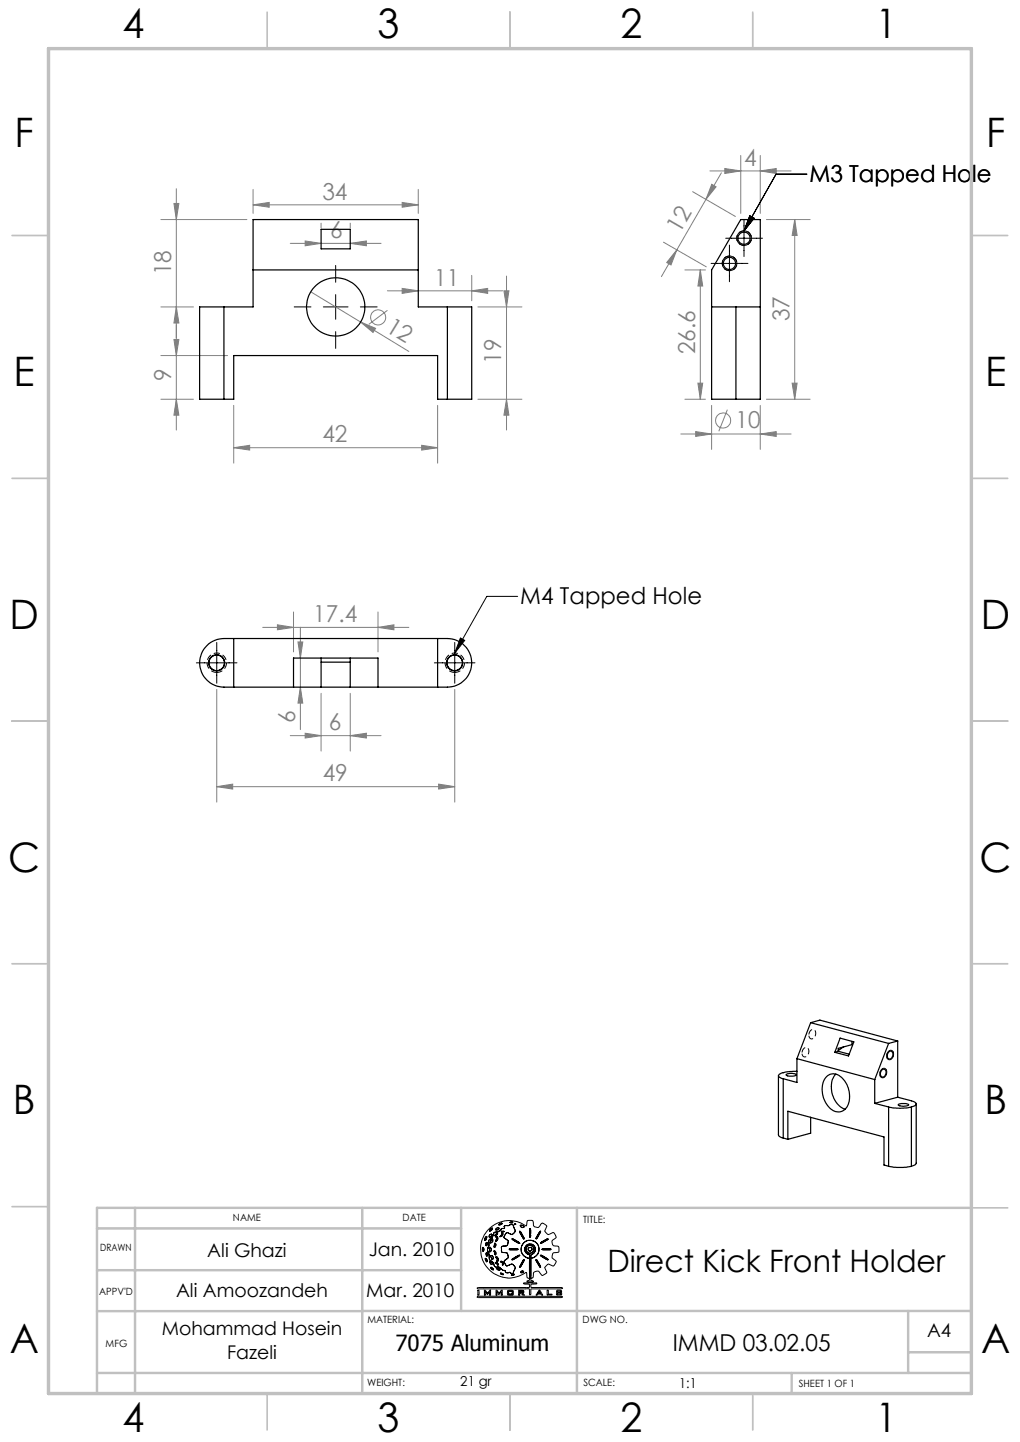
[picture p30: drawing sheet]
<svg xmlns="http://www.w3.org/2000/svg" width="210mm" height="297mm" viewBox="0 0 210 297" stroke-linecap="round" stroke-linejoin="round" font-family="sans-serif">
<defs><g id="words">
<g font-size="8.4">
<text x="25.2" y="7.9">4</text>
<text x="77.7" y="7.9">3</text>
<text x="127.7" y="7.9">2</text>
<text x="180.2" y="7.9">1</text>
<text x="3" y="30.3">F</text>
<text x="203" y="30.3">F</text>
<text x="2.8" y="79.5">E</text>
<text x="202.8" y="79.5">E</text>
<text x="2" y="129.5">D</text>
<text x="202" y="129.5">D</text>
<text x="1.7" y="179.5">C</text>
<text x="201.7" y="179.5">C</text>
<text x="2.7" y="229.5">B</text>
<text x="202.7" y="229.5">B</text>
<text x="2" y="278.8">A</text>
<text x="202" y="278.8">A</text>
<text x="25.2" y="294.9">4</text>
<text x="77.7" y="294.9">3</text>
<text x="127.7" y="294.9">2</text>
<text x="180.2" y="294.9">1</text>
</g>
<text font-size="6.3" x="125" y="262">Direct Kick Front Holder</text>
<g font-size="4.8" fill="#808080">
<text x="153.2" y="34.1">4</text>
<text x="66.4" y="41.1">34</text>
<text x="68" y="49">6</text>
<text x="140" y="48.3" transform="rotate(-60 140 48.3)">12</text>
<text x="35.2" y="56.7" transform="rotate(-90 35.2 56.7)">18</text>
<text x="89.4" y="58.8">11</text>
<text x="79.2" y="68.1" transform="rotate(31 79.2 68.1)">12</text>
<text x="162.5" y="66.2" transform="rotate(-90 162.5 66.2)">37</text>
<text x="103.2" y="74.9" transform="rotate(-90 103.2 74.9)">19</text>
<text x="143.1" y="73" transform="rotate(-90 143.1 73)">26.6</text>
<text x="35.2" y="78.6" transform="rotate(-90 35.2 78.6)">9</text>
<text x="151.5" y="88.2">10</text>
<text x="66.4" y="91.1">42</text>
<text x="64.5" y="128.1">17.4</text>
<text x="60.8" y="149" transform="rotate(-90 60.8 149)">6</text>
<text x="67.7" y="150.4">6</text>
<text x="66.4" y="160.9">49</text>
</g>
<g font-size="4.8">
<text x="166.7" y="37.5">M3 Tapped Hole</text>
<text x="107.1" y="124.5">M4 Tapped Hole</text>
<text x="138.5" y="278.2">IMMD 03.02.05</text>
</g>
<text font-size="4.6" x="81.4" y="278.2">7075 Aluminum</text>
<g font-size="3.9">
<text x="42.7" y="258.9">Ali Ghazi</text>
<text x="75.9" y="258.6">Jan. 2010</text>
<text x="36.2" y="267.1">Ali Amoozandeh</text>
<text x="75.4" y="267.1">Mar. 2010</text>
<text x="33.3" y="275.1">Mohammad Hosein</text>
<text x="190.9" y="275.5">A4</text>
<text x="46.8" y="279.9">Fazeli</text>
</g>
<g font-size="2.8">
<text x="94.8" y="285.6">21 gr</text>
<text x="139.8" y="285.9">1:1</text>
</g>
<g font-size="2.1">
<text x="48" y="251.5">NAME</text>
<text x="82.9" y="251.5">DATE</text>
<text x="120.1" y="251.9">TITLE:</text>
<text x="20.6" y="257.7">DRAWN</text>
<text x="20.4" y="266.6">APPV'D</text>
<text x="75.6" y="272.5">MATERIAL:</text>
<text x="120" y="272.5">DWG NO.</text>
<text x="21.8" y="277.4">MFG</text>
<text x="75.6" y="285.5">WEIGHT:</text>
<text x="120.1" y="285.5">SCALE:</text>
<text x="164.5" y="285.6">SHEET 1 OF 1</text>
</g>
</g></defs>
<g fill="none" stroke="#808080" stroke-width=".21">
<path d="M36.3 38.9v49.7M52.1 39v5M86.1 39v5M142.6 39.5l8.8 5.1M146.2 35.2h16.7M146.5 38l.9 .5-2.1 2.6zM148.5 35.6l-3.2 5.5M149.2 34.7l3.3 .5-3.3 .5zM152.5 32v12M156.5 35.2l3.3-.5v1zM156.5 32v12M33.1 45.2h17.7"/>
<path d="M35.8 41.9h1l-.5 3.3zM52.1 42.2l3.3-.5v1zM52.1 42.2h34M59.8 50.1h18.7M62.8 49.6l3.3 .5-3.3 .5zM66.1 46v1M72.1 50.1l3.3-.5v1zM72.1 46v1M79.8 59.9h23.7M82.8 41.7l3.3 .5-3.3 .5zM82.8 59.4l3.3 .5-3.3 .5zM97.1 59.9l3.3-.5v1z"/>
<path d="M97.1 56.7v5.2M103.8 59.9h1l-.5 3.3zM104.3 56.9v31.7M136.6 49.9l8.8 5.1M139.3 51.5l-1.2 3.1-.8-.5zM139.3 51.5l-3.1 5.5M141 55.6h4.2M144.2 55.6l.5 3.3h-1zM144.2 55.6v26.6M145.3 41.1l-6 10.4M157.8 45.2h9M163.6 45.2l.5 3.3h-1z"/>
<path d="M163.6 45.2v37M33.1 73.2h13.7M33.1 63.2h6.7M35.8 69.9h1l-.5 3.3zM36.3 63.2l.5 3.3h-1zM64 60.1l10.2 6.2M74.2 66.3l3.1 1.3-.5 .9zM74.2 66.3l10 6.1M79.8 63.9l-3.9 2.9M98.4 63.2h9.1M143.7 78.9h1l-.5 3.3zM163.1 78.9h1l-.5 3.3z"/>
<path d="M33.1 82.2h6.7M36.3 82.2l.5 3.3h-1zM48.1 92.2l3.3-.5v1zM48.1 83.5v11.9M48.1 92.2h42M86.8 91.7l3.3 .5-3.3 .5zM90.1 83.5v11.9M98.4 82.2h9.1M104.3 82.2l.5 3.3h-1zM140.2 89.4h22.7M141 82.2h4.2M143.2 88.9l3.3 .5-3.3 .5z"/>
<path d="M146.5 83.5v9.1M149.8 84.4l-1.8 4.4M156.5 89.4l3.3-.5v1zM156.5 83.5v9.1M157.8 82.2h9M54.1 129.2h30.1M57.1 128.7l3.3 .5-3.3 .5zM60.4 126v8.3M61.3 132.2h1l-.5 3.3zM61.8 129.2v21.1M77.8 129.2l3.3-.5v1zM77.8 126v8.3"/>
<path d="M44.6 142v23.2M59.8 151.5h18.7M61.8 141.5l.5 3.3h-1zM62.8 151l3.3 .5-3.3 .5zM66.1 142.8v11.9M72.1 151.5l3.3-.5v1zM72.1 142.8v11.9M93.6 142v23.2M44.6 162l3.3-.5v1zM44.6 162h49M90.3 161.5l3.3 .5-3.3 .5z"/>
<circle cx="77.9" cy="65.4" r="1.55"/>
<circle cx="148.9" cy="86.6" r="1.56"/>
</g>
<g fill="none" stroke="#000" stroke-width=".21">
<path d="M166.1 35.9h-6.3l-6.6 11.7M69.1 54.7v3.4M146.4 54.3h7.6M149.4 49.1h7.6M150.2 50.5v7.5M153.2 45.3v7.5M154.4 44.4l.9 .5-2.1 2.7zM60.6 63.2h3.4M66.6 63.2h5M69.1 60.7v5.1M69.1 68.3v3.5M74.2 63.2h3.4"/>
<path d="M40.4 136.5h8.4M44.6 132.3v8.4M89.4 136.5h8.4M93.6 132.3v8.4M94.8 131.4l.9 .5-2.1 2.6zM106.6 122.8h-6.4l-6.6 11.7M99.3 257.2l.1 .4M99.6 257.2l-.2-.3-.1 .3M99.6 257.2v.3M99.6 257.5l-.1 .2-.1-.1M99.8 255.1v.2M99.9 259.1a.57 .57 0 0 1 .4 .8z"/>
<path d="M100.1 258.1l.1 .6M100.1 254.7l.1 .4M100.1 254.7l-.3 .4M100.1 258v.1M100.1 258l.3 .3M100.2 255.1l-.2 .3-.1 .1-.1-.2M100.2 258.7h.1M100.3 256h-.2v.6l.2-.2M100.3 256v.4M100.4 257.2l.1 .8M100.4 258.3l-.1 .4M100.5 253.3a6 6 0 0 1 7.9-.8l.1-1a.78 .78 0 0 1 1-.1 .78 .78 0 0 1 .3 .9 .86 .86 0 0 0 .9 .5 .86 .86 0 0 0 .7-.8l.3-.1 .8 .5-.1 .6a.84 .84 0 0 0 .5 1.3l1-.4 .4 .4a.55 .55 0 0 1 0 .8l-.6 .4v.6l.2 .5 1.1 .2 .1 1-1.1 .2a.98 .98 0 0 0-.2 1.2l.7 .6-.4 .9-.2 .1-1.1-.5-.7 .8 .4 1.1-.8 .5-.4-.4a.79 .79 0 0 0-1.1-.4 .79 .79 0 0 0-.4 1l-.1 .2-.4 .2v.4l.6 .2-1.4 .1v-.2l.4-.1 .1-.2v-.2l-.5-.2-.1-.8v-.2h-.2a5.9 5.9 0 0 1-7.8-.9 5.9 5.9 0 0 1 .1-7.9z"/>
<path d="M100.5 258l.1 .2a1.75 1.75 0 0 0 .5 1.5M100.6 256.1l.1 .4-.3 .7M100.7 257.1v-.2h.2l.2 .3M100.7 257.1l.1 .4M100.8 257.5v.3h.2M100.9 255.9l.2 .1M100.9 259.8l-.1 .2 .4 .4 .2-.1-.1-.3M100.9 259.8l.4 .2M100.9 253.2l-.1 .3 .1 .1M100.9 255.2l-.3 .3v.6M101 258.7h.4l.1 .2-.1 .5h-.1zM101 255.7l-.1 .2"/>
<path d="M101.1 254.2h.1v.3l-.2 .3-.3-.1M101.1 254.2l-.4 .5M101.1 259.7l.4 .4M101.1 257.2l-.1 .6M101.2 255.1l.3 .2M101.2 255.1l-.2 .6M101.3 252.9l-.4 .3M101.3 252.9l.1 .2M101.4 253.1l-.5 .5M101.5 255.3l-.1 .4-.3 .3M101.5 255.3v.4l-.4 .3M101.5 254.3l-.1 .6-.5 .3"/>
<path d="M101.5 254.3l-.1 .4-.5 .5M101.7 257.6l.1 .4M101.7 256.6v.3M101.8 257.6h-.1M101.8 257.6l.3 .3M101.8 256.1l.3 .2v.3l-.4 .3M101.8 256.1l-.1 .5M101.8 258l.1 .5M102.1 258.9l.1-.1 .4 .5-.2 .5h-.1l.1-.5zM102.1 260v.1M102.1 260l.3 .2M102.1 257.9v.4l-.2 .2"/>
<path d="M102.1 254.7l.3 .1 .1 .4-.4 .5 .2-.6zM102.2 253l-.1 .3h.1M102.2 254.1l.2-.2v.2M102.2 254.1l-.3 .3M102.2 253.7l-.4 .1-.3 .5M102.2 253.7l-.5 .2-.2 .4M102.3 254.3l-.3 .2-.1-.1M102.4 254.1l-.1 .2M102.6 252.8l.1 .1v.2M102.6 252.8l-.4 .2M102.7 253.1l-.5 .2M103.2 254.5l-.2 .1"/>
<path d="M103.2 253.6l.2 .2 .4-.2h-.3M103.2 253.6h.3M103.2 260l.2 .1M103.2 260l-.2-.2h.3l.2 .2M103.3 257.3v.6l.6 .1M103.3 253.1l-.7 .6h-.4M103.3 257.3v.5l.6 .2M103.3 254l-.1 .5M103.3 254l.2 .1a.55 .55 0 0 1-.6 .6l.1-.1M103.4 251.9l-.6 .2M103.4 251.9l-.5 .4h-.2l.1-.2M103.5 260l.1 .5"/>
<path d="M103.6 253l-.3 .1M103.8 259.7l.1 .5M103.9 253h-.3M103.9 258l.6 .1 .1 .6M103.9 258l.5 .1 .2 .6M103.9 252.5v.5M104 254.3l-.2 .6 .3 .3M104 254.3l-.2 .5 .3 .4M104.1 255.2l.5 .3v.4M104.5 256.5l-1.2 .2v.6M104.5 252.4l-.6 .1M104.6 259.1l-.8 .6"/>
<path d="M104.6 255.9l-.1 .6M104.6 258.7v.4M105 251.8h.6M105 257.2h1.4M105 257.2l-.2 .1 .3 .1M105 251.8l.3 .1M105.1 257.4h1.4M105.2 254.2l-.8-.3-.4 .4M105.2 252.2l.5 .2M105.2 252.2l-.7 .2M105.4 259.4l.2 .1M105.4 255.1l.3 .3 1.3 .7-.3-.3"/>
<path d="M105.4 255.1l.9 .4M105.6 251.8l-.3 .1M105.6 254.1l-.2 .2-.2-.1M105.7 252.4l.1 .5M105.8 252.9l.2 .4M106 253.8l-.4 .3M106 252.1h.2l-.3 .1zM106 253.3v.5M106 253.3l.1 .3-.1 .2M106.3 255.5l.4 .3M106.4 257.2h.2l-.1 .2M106.6 258.6l-1.2 .8"/>
<path d="M106.8 258.8l-1.2 .7M106.9 258.5l-.3 .1M106.9 258.5l.1 .1-.2 .2M107 253.7l.4 .7M107 253.6l.3 .3M107 253.6v.1M107.1 252.5l.1 .2M107.2 252.7l.2 .1M107.3 257.2v.6l.3 .6M107.3 257.2l.1 .7 .2 .5M107.3 253.9l.2 .4M107.4 254.4l.4 .8 .2-.1-.2-.4"/>
<path d="M107.5 254.3l.3 .4M107.6 252.4l-.3-.1-.2 .2M107.6 252.4l.2 .2M107.6 252.4l-.4-.1-.1 .2M107.6 258.4l.9 .6M107.7 256.1l-.4 1.1M107.7 256.1l-.3 .5-.1 .6M107.8 259.9l.2-.4-.2-.1-.8 1.4M107.8 259.9l-.3 .4M107.8 252.6l.1 .1M107.9 255.9l-.2 .2M107.9 252.7l-.5 .1"/>
<path d="M108.1 257.7l.5 .6M108.1 257v.7M108.3 257.5l.3 .4M108.5 256.8l-.2 .7M108.6 258.3l.4 .1v.6l-.1 .1-.4-.1M108.6 257.9l.7 .2M108.7 255.5l1.3 .2M108.7 255.5l-.8 .4M108.7 255.5l.6-.1 .7 .3M108.7 257.4l.5 .3M108.7 257.4l.2 .2 .3 .1M109 256.5l.7 .2 .3 .5"/>
<path d="M109 256.5l.5 .1 .5 .6M109 256.5l-.5 .3M109 256.9l-.2 .2-.1 .3M109 254.3v.4M109 254.7l.2 .1M109 256.9l.4 .1 .1 .2v.3l-.3 .2M109 256.9l-.3 .2v.3M109.1 259.2l-.1 2M109.1 259.2l.2 .1v1.8M109.2 254.3l-.1-1.3-.1 1.3M109.2 254.3l.1 .3M109.3 254.6l-.1 .2"/>
<path d="M109.4 258.4l-.1 .7M109.5 256.3h-.8l-.4 .3-.2 .4M109.5 256.3l.6 .5M109.5 256.3l-.5-.1-.5 .2-.4 .6M109.9 258.2l-.5 .2M110 257.2l-.2 .5-.5 .4M110 257.2l-.3 .7-.4 .2M110 255.7l.8 .7M110.1 256.8l.1 .3M110.2 257.7l-.3 .5M110.2 257.1v.6M110.3 258.8l-1 .3"/>
<path d="M110.3 259.5h.3l.7 1.5zM110.7 254.3l-.4 .9M110.8 256.4l.2 .7-.1 .6M110.8 256.4l.1 .5v.8M110.9 257.7l-.1 .5-.5 .6M110.9 257.7l-.2 .7-.4 .4M111 253.9l-.3 .4M111 253.9l.3-.3-.6 1.3-.4 .3M111.6 258.8l-.3-.3 .5 .2 1.1 .8-.5-.2M111.6 258.8l.4 .3M111.6 255.8l-.3 .3 .4-.2M111.7 257.2h1.5"/>
<path d="M111.7 257.2l-.1 .1 .2 .1M111.8 257.4h1.5M112 259.1l.4 .2M112 255.5l-.4 .3M112.1 255.7l-.4 .2M112.5 255.4l-.4 .3M112.6 255.2h.3l-.4 .2M112.6 255.2l-.6 .3M113.2 257.2l.2 .1-.1 .1M98.2 265.3l.2-.1h10.5v-.7h-.9l-.2-.2 2.7-.1v.2l-1.2 .1v.6l6.4 .1 .1 .2-6.4 .1-.1 1.1-.2 .1-.1-1.1-.3-.2-10.2 .1zM98.3 267h17.4l.1 .1-.3 .2h-16.9l-.4-.1zM98.4 265.7h.2v1h-.2z"/>
<path d="M99.7 265.7l.3 .1 .4 .5 .4-.6h.2v1h-.2v-.6l-.5 .5-.4-.5v.6h-.2zM101.4 261.2l.2 .2M101.4 261.2l-.3-.2-.1 .1 .6 .5v-.2M101.5 260.1l.2 .5M101.7 260.6l.3 .3M102 260.9h.7l.3 .3M102.1 260.1l.3 .3M102.1 265.7l.7 .6 .4-.5 .2-.1v1h-.2v-.6l-.4 .5-.5-.5v.6h-.2zM102.3 261.1l-.1 .2 .2 .2 .4 .1 .1-.1-.1-.2M102.3 261.1l.5 .2M102.4 260.2l.2 .3v.1l-.2-.2M103 261.2l.6 .5"/>
<path d="M103 262.2l.7 .3h-.4zM103.4 260.1v.4h.2M103.6 261.7h.3M103.9 261.7l.2 .4M103.9 260.2l.3 .5M104.1 262.1h.6M104.5 265.8l.2-.1 1 .1v.9h-1.2zM104.7 260.6l-.5 .1M104.7 265.9v.7M104.7 266.6h.7M104.7 265.9h.7M105 262l.2 .3h.5"/>
<path d="M105 262l-.3 .1M105.1 260.4l-.4 .2M105.1 260.4l.5 .1M105.4 265.9v.7M105.6 260.5l.3 .3M105.8 261.7l-.1 .6M105.9 262.5l-.1-.1-.6 .2h.4M105.9 262.5l-.3 .1M105.9 260.8l.2 .4-.3 .5M105.9 260.8l.2 .3-.3 .6M106.8 265.7l1 .1v.5l-.3 .1 .5 .3h-.4l-.4-.3h-.2v.3h-.2zM107 265.9l.6 .1"/>
<path d="M107 266.2h.6M107 265.9v.3M107 260.8v.2M107.5 261.8l-.3 .2M107.5 261.8l.3 .1M107.5 260.3l-.5 .7M107.6 266v.2M107.8 261.9l-.2 .2-.4-.1M109 261.2v2M109 263.2h.3M109.3 262.2v1M109.3 261.1v1.1"/>
<path d="M110.9 265.8h.3l.5 .9-.9-.2-.4 .2zM111.1 266l.1 .3h-.4zM112.7 265.7h.2v.9h.7v.1h-1zM114.7 265.8h.9v.2h-.2v-.1h-.6v.2l.8 .1v.5h-1l-.1-.2 .3-.1v.2h.6v-.3h-.7l-.1-.1z"/>
</g>
<path d="M148.7 54.2a1.5 1.5 0 0 0 2.2 1.4 1.5 1.5 0 0 0 .2-2.6 1.5 1.5 0 0 0-2.4 1.1v.1M148.7 54.2a1.5 1.5 0 0 1 2.2-1.3 1.5 1.5 0 0 1 .2 2.6 1.5 1.5 0 0 1-2.4-1.1v-.2M151.7 49a1.5 1.5 0 0 0 2.2 1.4 1.5 1.5 0 0 0 .1-2.6 1.5 1.5 0 0 0-2.3 1.1v.1M151.7 49a1.5 1.5 0 0 1 2.2-1.3 1.5 1.5 0 0 1 .1 2.6 1.5 1.5 0 0 1-2.3-1.1v-.2M151.7 54.2a1.5 1.5 0 0 1-2.2 1.4 1.5 1.5 0 0 1-.1-2.6 1.5 1.5 0 0 1 2.3 1.1v.1M154.7 49a1.5 1.5 0 0 1-2.2 1.4 1.5 1.5 0 0 1-.2-2.6 1.5 1.5 0 0 1 2.4 1.1v.1" fill="none" stroke="#000" stroke-width=".21" stroke-dasharray="1.3 .6" stroke-dashoffset=".7" stroke-linecap="butt"/>
<path d="M44.6 138.5a2 2 0 0 1-1.7-2.9 2 2 0 0 1 3.4-.2 2 2 0 0 1-1.5 3.1h-.2M93.6 138.5a2 2 0 0 1-1.7-2.9 2 2 0 0 1 3.4-.2 2 2 0 0 1-1.5 3.1h-.2" fill="none" stroke="#000" stroke-width=".21" stroke-dasharray="1.3 .6" stroke-dashoffset=".1" stroke-linecap="butt"/>
<path d="M165.1 216.9a.66 .66 0 0 0 .6 .8 .66 .66 0 0 0 .7-.6 .75 .75 0 0 0 .1-1 .75 .75 0 0 0-.9-.3l-.4 .6-.1 .5M166.5 213.2a.66 .66 0 0 0 .6 .8 .66 .66 0 0 0 .7-.6 .75 .75 0 0 0 .1-1 .75 .75 0 0 0-.9-.3l-.4 .5-.1 .6M182.6 217.5a.84 .84 0 0 1 .2-.9 .84 .84 0 0 1 1-.1 1.06 1.06 0 0 1 .1 1.2 1.06 1.06 0 0 1-1 .5l-.3-.7M184 217.1a.84 .84 0 0 1-.3 .9 .84 .84 0 0 1-1 .1 1.06 1.06 0 0 1 0-1.2 1.06 1.06 0 0 1 .9-.5l.4 .7M181.1 221.2a.84 .84 0 0 1 .3-.9 .84 .84 0 0 1 1-.1 1.06 1.06 0 0 1 .1 1.2 1.06 1.06 0 0 1-1 .5l-.4-.7M182.6 220.8a.84 .84 0 0 1-.3 .9 .84 .84 0 0 1-1 .1 1.06 1.06 0 0 1-.1-1.2 1.06 1.06 0 0 1 1-.5l.4 .7" fill="none" stroke="#000" stroke-width=".21" stroke-dasharray="1.3 .6" stroke-dashoffset="-.1" stroke-linecap="butt"/>
<g fill="none" stroke="#c0c0c0" stroke-width=".35">
<path d="M55 2.5v7.5M105 2.5v7.5M155 2.5v7.5M2.5 48.5h7.5M200 48.5h7.5M2.5 98.5h7.5M200 98.5h7.5M2.5 148.5h7.5M200 148.5h7.5M2.5 198.5h7.5M200 198.5h7.5M2.5 248.5h7.5"/>
<path d="M200 248.8h7.5M55 287v7.5M105 287v7.5M155 287v7.5"/>
</g>
<g fill="none" stroke="#c0c0c0" stroke-width=".5">
<path d="M20 253h74.9M27.8 248.8v38.2M74.6 248.8v38.2M94.9 248.8v21.2M118.8 248.8v38.2M200 248.8h-180v38.2M20 270h54.6M20 261.6h74.9M74.6 270h125.4M187 270v12.8M187 278.5h13M20 282.8h180"/>
<path d="M163 282.8v4.2"/>
</g>
<path d="M10 10h190v277h-190z" fill="none" stroke="#c0c0c0" stroke-width=".7"/>
<g fill="#808080">
<path d="M74.2 66.3l3.1 1.3-.5 .9z"/>
<path d="M156.5 89.4l3.3-.5v1zM143.2 88.9l3.3 .5-3.3 .5z"/>
<path d="M52.1 42.2l3.3-.5v1zM82.8 41.7l3.3 .5-3.3 .5zM48.1 92.2l3.3-.5v1zM86.8 91.7l3.3 .5-3.3 .5zM82.8 59.4l3.3 .5-3.3 .5zM97.1 59.9l3.3-.5v1zM62.8 49.6l3.3 .5-3.3 .5zM72.1 50.1l3.3-.5v1zM149.2 34.7l3.3 .5-3.3 .5zM156.5 35.2l3.3-.5v1zM57.1 128.7l3.3 .5-3.3 .5zM77.8 129.2l3.3-.5v1zM44.6 162l3.3-.5v1zM90.3 161.5l3.3 .5-3.3 .5z"/>
<path d="M72.1 151.5l3.3-.5v1zM62.8 151l3.3 .5-3.3 .5z"/>
<path d="M146.5 38l.9 .5-2.1 2.6zM139.3 51.5l-1.2 3.1-.8-.5z"/>
<path d="M143.7 78.9h1l-.5 3.3zM144.2 55.6l.5 3.3h-1z"/>
<path d="M163.1 78.9h1l-.5 3.3zM163.6 45.2l.5 3.3h-1z"/>
<path d="M104.3 82.2l.5 3.3h-1zM103.8 59.9h1l-.5 3.3zM36.3 82.2l.5 3.3h-1zM35.8 69.9h1l-.5 3.3z"/>
<path d="M35.8 41.9h1l-.5 3.3zM36.3 63.2l.5 3.3h-1zM61.3 132.2h1l-.5 3.3zM61.8 141.5l.5 3.3h-1z"/>
</g>
<path d="M154.4 44.4l.9 .5-2.1 2.7zM154.4 44.4l.9 .5-2.1 2.7zM94.8 131.4l.9 .5-2.1 2.6z" fill="#000"/>
<g fill="none" stroke="#000" stroke-width=".25">
<path d="M52.1 55.6h34M66.1 47.2h6v4.1h-6zM152.5 45.2h4v37h-10v-26.6zM46.1 63.2h-5v19h5M46.1 63.2h6v-18h34v18h6M46.1 63.2v19M92.1 63.2h5v19h-5M92.1 63.2v19M146.5 63.2h5M151.5 63.2h5M151.5 63.2v19M46.1 82.2h2v-9h42v9h2"/>
<path d="M48.1 131.5v10M66.1 135.5v6M66.1 136.4h6M72.1 135.5v6M90.1 131.5v10M60.4 141.5h-14.3a5 5 0 0 1-5-5 5 5 0 0 1 5-5h46a5 5 0 0 1 5 5 5 5 0 0 1-5 5h-14.3M60.4 141.5h5.7M60.4 141.5v-6h17.4v6M66.1 141.5h6M72.1 141.5h5.7M164.1 218v5l-2.8-.8M164.1 218l16 4.4"/>
<path d="M166.9 210.6l-2.8 7.4M166.9 210.6l16.1 4.3M166.9 210.6l1.9-.5 16 4.3M172.6 216.5l-.7 .2M172.6 216.5l2.2 .6M173 213.8l2.8 .8-1.1 2.9-2.8-.8zM173.7 215.6l-1.1 .9M175.4 214.5v.7l-2.8 .7v.6M183 214.9l-2.9 7.5M183 216.6a.58 .58 0 0 1 .8 .1 .58 .58 0 0 1 0 .8 .61 .61 0 0 1-.8 .6 .61 .61 0 0 1-.3-.9zM184.8 214.4v11.6M184.8 214.4l-1.8 .5"/>
<path d="M160.3 221.6v12.1a1.05 1.05 0 0 0 1 .7M161.3 234.4l.9 .3M161.3 222.2v12.2M161.9 221.3a2.23 2.23 0 0 1 2.1 .1 2.38 2.38 0 0 1-2.1 0zM162.2 234.7v-5.8l19.8 5.3v5.8l1 .2M164.1 220.7a5.7 5.7 0 0 0-3.8 .7 .51 .51 0 0 0 .5 .7l.5 .1M166.9 230.1v3.3l-4.7 1.3M170 221.9a2.27 2.27 0 0 1 3.7 .5 4.9 4.9 0 0 1 .4 6 2.42 2.42 0 0 1-3.9-.9 4.9 4.9 0 0 1-.2-5.6zM172.1 221.2a4.9 4.9 0 0 0 .3 6.2l.7 .6 .9 .5M180.1 227.3l2.9 .7M180.1 222.4v4.9M181.5 220.4a.54 .54 0 0 1 .7-.1 .54 .54 0 0 1 .2 .7 .68 .68 0 0 1-.3 .7 .68 .68 0 0 1-.7 0 1.06 1.06 0 0 1 .1-1.3z"/>
<path d="M183 228a9.9 9.9 0 0 0 4.6 0M183 228v12.2M184.8 226l3.1 .8a.63 .63 0 0 1 .7 .7l-1 .5M184.8 226l-4.7 1.3M185 227.5a2.52 2.52 0 0 1 2.1 .1 2.06 2.06 0 0 1-2.2-.1zM187.6 228v12.2M188.6 227.4v12.2a1.05 1.05 0 0 1-1 .6M183 240.2a11.3 11.3 0 0 0 4.6 0"/>
<circle cx="150.2" cy="54.3" r="1.26"/>
<circle cx="153.2" cy="49.1" r="1.25"/>
<circle cx="69.1" cy="63.2" r="6"/>
<circle cx="44.6" cy="136.5" r="1.65"/>
<circle cx="44.6" cy="136.5" r="1.6"/>
<circle cx="93.6" cy="136.5" r="1.65"/>
<circle cx="93.6" cy="136.5" r="1.6"/>
</g>
<use href="#words"/>
</svg>
